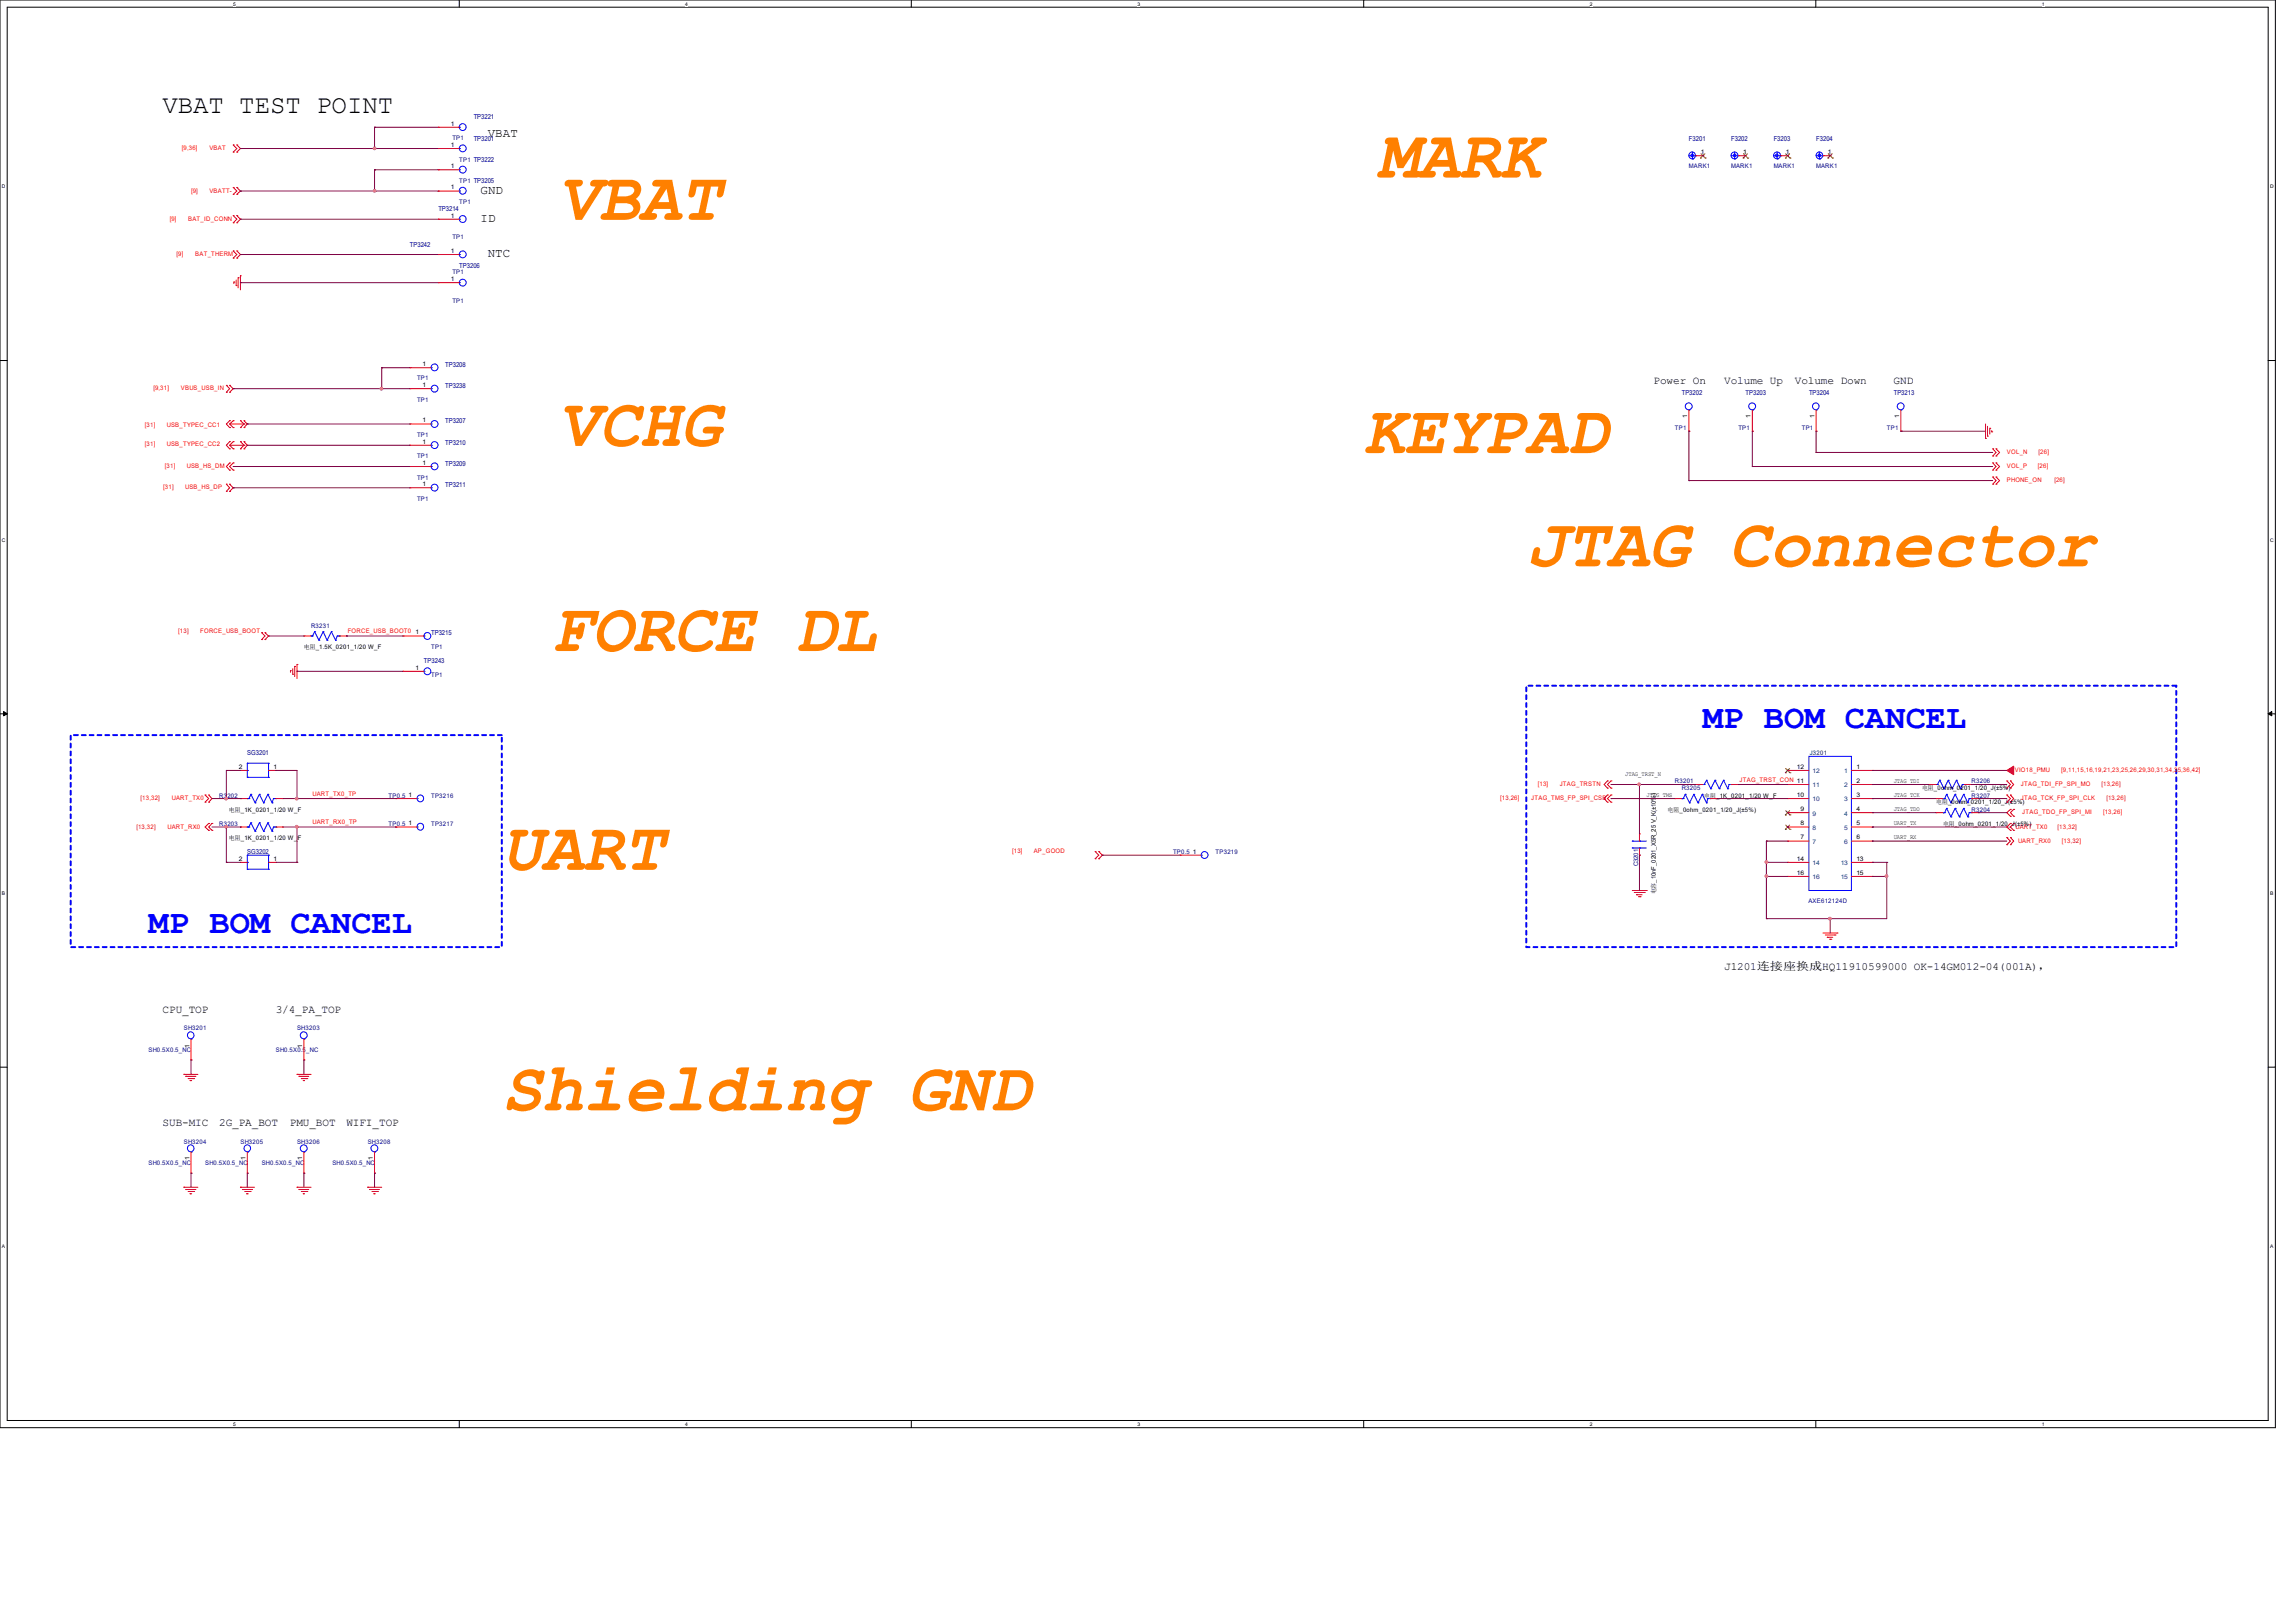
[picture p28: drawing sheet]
<svg xmlns="http://www.w3.org/2000/svg" width="297mm" height="210mm" viewBox="0 0 297 210" stroke-linecap="round" stroke-linejoin="round" font-family="sans-serif">
<defs><g id="words">
<g font-size="8.8" fill="#ff8000">
<text x="178.3" y="23">MARK</text>
<text x="72.3" y="28.4">VBAT</text>
<text x="72.3" y="57.7">VCHG</text>
<text x="176.5" y="58.6">KEYPAD</text>
<text x="197.5" y="73.3">JTAG Connector</text>
<text x="71.3" y="84.2">FORCE DL</text>
<text x="64.9" y="112.6">UART</text>
<text x="64.9" y="143.7">Shielding GND</text>
</g>
<g font-size="4.4" fill="#00f">
<text x="220.4" y="94.2">MP BOM CANCEL</text>
<text x="19.2" y="120.7">MP BOM CANCEL</text>
</g>
<text font-size="3.3" x="21" y="14.6">VBAT TEST POINT</text>
<g font-size="1.6">
<text x="63.1" y="17.7">VBAT</text>
<text x="62.2" y="25.1">GND</text>
<text x="62.2" y="28.7">ID</text>
<text x="63.1" y="33.3">NTC</text>
</g>
<g font-size="1.4">
<text x="214" y="49.7">Power On</text>
<text x="223.1" y="49.7">Volume Up</text>
<text x="232.3" y="49.7">Volume Down</text>
<text x="245.1" y="49.7">GND</text>
<text x="223.1" y="125.6">J1201连接座换成HQ11910599000 OK-14GM012-04(001A)，</text>
<text x="21" y="131.1">CPU_TOP</text>
<text x="35.7" y="131.1">3/4_PA_TOP</text>
<text x="21" y="145.7">SUB-MIC</text>
<text x="28.4" y="145.7">2G_PA_BOT</text>
<text x="37.5" y="145.7">PMU_BOT</text>
<text x="44.8" y="145.7">WIFI_TOP</text>
</g>
<g font-size=".9" fill="#000080">
<text x="61.3" y="15.5">TP3221</text>
<text x="61.3" y="18.2">TP3201</text>
<text x="218.6" y="18.2">F3201</text>
<text x="224" y="18.2">F3202</text>
<text x="229.5" y="18.2">F3203</text>
<text x="235" y="18.2">F3204</text>
<text x="56.7" y="27.3">TP3214</text>
<text x="53" y="31.9">TP3242</text>
<text x="59.4" y="34.7">TP3206</text>
<text x="57.6" y="47.5">TP3208</text>
<text x="57.6" y="50.2">TP3238</text>
<text x="217.6" y="51.1">TP3202</text>
<text x="225.9" y="51.1">TP3203</text>
<text x="234.1" y="51.1">TP3204</text>
<text x="245.1" y="51.1">TP3213</text>
<text x="57.6" y="54.8">TP3207</text>
<text x="57.6" y="57.5">TP3210</text>
<text x="57.6" y="63">TP3211</text>
<text x="57.6" y="60.2">TP3209</text>
<text x="55.8" y="82.2">TP3215</text>
<text x="54.9" y="85.9">TP3243</text>
<text x="32" y="97.7">SG3201</text>
<text x="32" y="110.5">SG3202</text>
</g>
<g font-size=".8">
<text x="58.3" y="16.3">1</text>
<text x="58.3" y="19">1</text>
<text x="58.3" y="21.8">1</text>
<text x="220.1" y="19.9">1</text>
<text x="225.6" y="19.9">1</text>
<text x="231.1" y="19.9">1</text>
<text x="236.6" y="19.9">1</text>
<text x="58.3" y="28.2">1</text>
<text x="58.3" y="24.5">1</text>
<text x="58.3" y="32.7">1</text>
<text x="58.3" y="36.4">1</text>
<text x="54.7" y="47.4">1</text>
<text x="54.7" y="50.1">1</text>
<text x="54.7" y="54.7">1</text>
<text x="54.7" y="57.4">1</text>
<text x="218.3" y="54.1" transform="rotate(-90 218.3 54.1)">1</text>
<text x="226.6" y="54.1" transform="rotate(-90 226.6 54.1)">1</text>
<text x="234.8" y="54.1" transform="rotate(-90 234.8 54.1)">1</text>
<text x="245.8" y="54.1" transform="rotate(-90 245.8 54.1)">1</text>
<text x="54.7" y="62.9">1</text>
<text x="54.7" y="60.2">1</text>
<text x="39.3" y="84">电阻_1.5K_0201_1/20 W_F</text>
<text x="53.8" y="82.1">1</text>
<text x="53.8" y="86.7">1</text>
<text x="30.9" y="99.5">2</text>
<text x="35.4" y="99.5">1</text>
<text x="210.3" y="100.4">JTAG_TRST_N</text>
<text x="232.5" y="99.5">12</text>
<text x="240.2" y="99.5">1</text>
<text x="240.2" y="101.3">2</text>
<text x="245.1" y="101.3">JTAG_TDI</text>
<text x="29.6" y="105">电阻_1K_0201_1/20 W_F</text>
<text x="52.9" y="106.8">1</text>
<text x="52.9" y="103.1">1</text>
<text x="213.1" y="103.1">JTAG_TMS</text>
<text x="215.8" y="105">电阻_0ohm_0201_1/20_J(±5%)</text>
<text x="220.6" y="103.2">电阻_1K_0201_1/20 W_F</text>
<text x="232.5" y="103.1">10</text>
<text x="233" y="104.9">9</text>
<text x="233" y="106.8">8</text>
<text x="240.2" y="103.1">3</text>
<text x="240.2" y="104.9">4</text>
<text x="240.2" y="106.8">5</text>
<text x="245.1" y="104.9">JTAG_TDO</text>
<text x="245.1" y="106.8">UART_TX</text>
<text x="245.1" y="103.1">JTAG_TCK</text>
<text x="248.8" y="102.3">电阻_0ohm_0201_1/20_J(±5%)</text>
<text x="250.6" y="104.1">电阻_0ohm_0201_1/20_J(±5%)</text>
<text x="251.5" y="106.9">电阻_0ohm_0201_1/20_J(±5%)</text>
<text x="29.6" y="108.7">电阻_1K_0201_1/20 W_F</text>
<text x="30.9" y="111.4">2</text>
<text x="35.4" y="111.4">1</text>
<text x="154.4" y="110.4">1</text>
<text x="232.5" y="111.4">14</text>
<text x="232.5" y="113.2">16</text>
<text x="233" y="108.6">7</text>
<text x="240.2" y="108.6">6</text>
<text x="240.2" y="111.4">13</text>
<text x="240.2" y="113.2">15</text>
<text x="245.1" y="108.6">UART_RX</text>
<text x="214.3" y="115.7" transform="rotate(-90 214.3 115.7)">电容_10nF_0201_X5R_25 V_K(±10%)</text>
<text x="24.5" y="135.6" transform="rotate(-90 24.5 135.6)">1</text>
<text x="39.1" y="135.6" transform="rotate(-90 39.1 135.6)">1</text>
<text x="24.5" y="150.2" transform="rotate(-90 24.5 150.2)">1</text>
<text x="31.8" y="150.2" transform="rotate(-90 31.8 150.2)">1</text>
<text x="39.1" y="150.2" transform="rotate(-90 39.1 150.2)">1</text>
<text x="48.3" y="150.2" transform="rotate(-90 48.3 150.2)">1</text>
</g>
<g font-size=".8" fill="#f00">
<text x="23.5" y="19.4">[9,36]</text>
<text x="27.1" y="19.4">VBAT</text>
<text x="22" y="28.6">[9]</text>
<text x="24.3" y="28.6">BAT_ID_CONN</text>
<text x="24.7" y="24.9">[9]</text>
<text x="27.1" y="24.9">VBATT-</text>
<text x="22.9" y="33.1">[9]</text>
<text x="25.3" y="33.1">BAT_THERM</text>
<text x="19.9" y="50.5">[9,31]</text>
<text x="23.4" y="50.5">VBUS_USB_IN</text>
<text x="18.8" y="55.2">[31]</text>
<text x="18.8" y="57.7">[31]</text>
<text x="21.6" y="55.2">USB_TYPEC_CC1</text>
<text x="21.6" y="57.7">USB_TYPEC_CC2</text>
<text x="259.7" y="58.8">VOL_N</text>
<text x="263.8" y="58.8">[26]</text>
<text x="21.1" y="63.3">[31]</text>
<text x="21.3" y="60.6">[31]</text>
<text x="24" y="63.3">USB_HS_DP</text>
<text x="24.2" y="60.6">USB_HS_DM</text>
<text x="259.7" y="62.4">PHONE_ON</text>
<text x="259.7" y="60.6">VOL_P</text>
<text x="263.7" y="60.6">[26]</text>
<text x="265.9" y="62.4">[26]</text>
<text x="23.1" y="82">[13]</text>
<text x="25.9" y="82">FORCE_USB_BOOT</text>
<text x="45" y="81.9">FORCE_USB_BOOT0</text>
<text x="199" y="101.7">[13]</text>
<text x="201.9" y="101.7">JTAG_TRSTN</text>
<text x="225.1" y="101.1">JTAG_TRST_CON 11</text>
<text x="260.7" y="99.9">VIO18_PMU</text>
<text x="261.5" y="101.7">JTAG_TDI_FP_SPI_MO</text>
<text x="266.8" y="99.9">[9,11,15,16,19,21,23,25,26,29,30,31,34,35,36,42]</text>
<text x="272" y="101.7">[13,26]</text>
<text x="17.7" y="107.2">[13,32]</text>
<text x="18.2" y="103.5">[13,32]</text>
<text x="21.7" y="107.2">UART_RX0</text>
<text x="22.2" y="103.5">UART_TX0</text>
<text x="40.4" y="106.6">UART_RX0_TP</text>
<text x="40.4" y="103">UART_TX0_TP</text>
<text x="194.2" y="103.5">[13,26]</text>
<text x="198.2" y="103.5">JTAG_TMS_FP_SPI_CSB</text>
<text x="260.8" y="107.2">UART_TX0</text>
<text x="261.5" y="103.5">JTAG_TCK_FP_SPI_CLK</text>
<text x="261.7" y="105.4">JTAG_TDO_FP_SPI_MI</text>
<text x="266.3" y="107.2">[13,32]</text>
<text x="272.2" y="105.4">[13,26]</text>
<text x="272.6" y="103.5">[13,26]</text>
<text x="131" y="110.3">[13]</text>
<text x="133.8" y="110.3">AP_GOOD</text>
<text x="261.2" y="109">UART_RX0</text>
<text x="266.8" y="109">[13,32]</text>
</g>
<g font-size=".8" fill="#000080">
<text x="58.5" y="18.2">TP1</text>
<text x="59.4" y="20.9">TP1 TP3222</text>
<text x="59.4" y="23.6">TP1 TP3205</text>
<text x="218.6" y="21.8">MARK1</text>
<text x="224" y="21.8">MARK1</text>
<text x="229.5" y="21.8">MARK1</text>
<text x="235" y="21.8">MARK1</text>
<text x="59.4" y="26.4">TP1</text>
<text x="58.5" y="35.5">TP1</text>
<text x="58.5" y="30.9">TP1</text>
<text x="58.5" y="39.2">TP1</text>
<text x="54" y="49.2">TP1</text>
<text x="54" y="52">TP1</text>
<text x="54" y="56.6">TP1</text>
<text x="54" y="59.3">TP1</text>
<text x="216.8" y="55.6">TP1</text>
<text x="225" y="55.6">TP1</text>
<text x="233.2" y="55.6">TP1</text>
<text x="244.2" y="55.6">TP1</text>
<text x="54" y="64.8">TP1</text>
<text x="54" y="62.1">TP1</text>
<text x="40.3" y="81.2">R3231</text>
<text x="55.8" y="84">TP1</text>
<text x="55.8" y="87.6">TP1</text>
<text x="216.8" y="101.3">R3201</text>
<text x="255.2" y="101.3">R3206</text>
<text x="28.4" y="103.2">R3202</text>
<text x="28.4" y="106.8">R3203</text>
<text x="50.3" y="106.8">TP0.5</text>
<text x="50.3" y="103.2">TP0.5</text>
<text x="55.8" y="106.8">TP3217</text>
<text x="55.8" y="103.2">TP3216</text>
<text x="217.6" y="102.3">R3205</text>
<text x="255.2" y="103.2">R3207</text>
<text x="255.2" y="105">R3204</text>
<text x="151.8" y="110.5">TP0.5</text>
<text x="157.3" y="110.5">TP3219</text>
<text x="212" y="112.1" transform="rotate(-90 212 112.1)">C3201</text>
<text x="234" y="116.8">AXE612124D</text>
<text x="19.2" y="136.1">SH0.5X0.5_NC</text>
<text x="23.8" y="133.3">SH3201</text>
<text x="35.7" y="136.1">SH0.5X0.5_NC</text>
<text x="38.4" y="133.3">SH3203</text>
<text x="23.8" y="148">SH3204</text>
<text x="31.1" y="148">SH3205</text>
<text x="38.4" y="148">SH3206</text>
<text x="47.6" y="148">SH3208</text>
<text x="19.2" y="150.7">SH0.5X0.5_NC</text>
<text x="26.5" y="150.7">SH0.5X0.5_NC</text>
<text x="33.9" y="150.7">SH0.5X0.5_NC</text>
<text x="43" y="150.7">SH0.5X0.5_NC</text>
</g>
<text font-size=".8" fill="#004040" x="234.2" y="97.7">J3201</text>
<g font-size=".8" fill="#004080">
<text x="234.6" y="100.1">12</text>
<text x="234.6" y="101.9">11</text>
<text x="238.7" y="100.1">1</text>
<text x="238.7" y="101.9">2</text>
<text x="234.6" y="103.7">10</text>
<text x="234.6" y="105.5">9</text>
<text x="234.6" y="107.4">8</text>
<text x="238.7" y="103.7">3</text>
<text x="238.7" y="105.5">4</text>
<text x="238.7" y="107.4">5</text>
<text x="234.6" y="109.2">7</text>
<text x="234.6" y="112">14</text>
<text x="234.6" y="113.8">16</text>
<text x="238.2" y="112">13</text>
<text x="238.2" y="113.8">15</text>
<text x="238.7" y="109.2">6</text>
</g>
<g font-size=".6">
<text x="30.2" y=".7">5</text>
<text x="88.7" y=".7">4</text>
<text x="147.2" y=".7">3</text>
<text x="205.7" y=".7">2</text>
<text x="264.2" y=".7">1</text>
<text x=".3" y="24.4">D</text>
<text x="293.8" y="24.4">D</text>
<text x=".3" y="70.1">C</text>
<text x="293.8" y="70.1">C</text>
<text x=".3" y="115.8">B</text>
<text x="293.8" y="115.8">B</text>
<text x=".3" y="161.5">A</text>
<text x="293.8" y="161.5">A</text>
<text x="30.2" y="184.5">5</text>
<text x="88.7" y="184.5">4</text>
<text x="147.2" y="184.5">3</text>
<text x="205.7" y="184.5">2</text>
<text x="264.2" y="184.5">1</text>
</g>
</g></defs>
<path d="M0 0h294.5v184.7h-294.5zM.9 .9h292.6v182.9h-292.6z" fill="none" stroke="#000" stroke-width=".13"/>
<g fill="#fff">
<path d="M30.2 .1h.3v.7h-.3z"/>
<path d="M30.2 183.9h.3v.8h-.3z"/>
</g>
<path d="M59.4 0v.9M59.4 183.8v.9" fill="none" stroke="#000" stroke-width=".13"/>
<g fill="#fff">
<path d="M88.7 .1h.3v.7h-.3z"/>
<path d="M88.7 183.9h.3v.8h-.3z"/>
</g>
<path d="M117.9 0v.9M117.9 183.8v.9" fill="none" stroke="#000" stroke-width=".13"/>
<g fill="#fff">
<path d="M147.2 .1h.3v.7h-.3z"/>
<path d="M147.2 183.9h.3v.8h-.3z"/>
</g>
<path d="M176.5 0v.9M176.5 183.8v.9" fill="none" stroke="#000" stroke-width=".13"/>
<g fill="#fff">
<path d="M205.7 .1h.4v.7h-.4z"/>
<path d="M205.7 183.9h.4v.8h-.4z"/>
</g>
<path d="M235 0v.9M235 183.8v.9" fill="none" stroke="#000" stroke-width=".13"/>
<g fill="#fff">
<path d="M264.2 .1h.4v.7h-.4z"/>
<path d="M264.2 183.9h.4v.8h-.4z"/>
<path d="M.3 23.8h.4v.7h-.4z"/>
<path d="M293.8 23.8h.5v.7h-.5z"/>
<path d="M.3 69.5h.4v.7h-.4z"/>
<path d="M293.8 69.5h.5v.7h-.5z"/>
</g>
<path d="M0 46.7h.9M293.5 46.7h1" fill="none" stroke="#000" stroke-width=".13"/>
<g fill="#fff">
<path d="M.3 115.2h.4v.8h-.4z"/>
<path d="M293.8 115.2h.4v.8h-.4z"/>
</g>
<path d="M0 92.4h.9M293.5 92.4h1" fill="none" stroke="#000" stroke-width=".13"/>
<path d="M.5 92.1l.4 .3-.4 .2zM293.5 92.4l.5-.3v.5z" fill="#000" stroke="#000" stroke-width=".13"/>
<g fill="#fff">
<path d="M.3 161h.3v.7h-.3z"/>
<path d="M293.8 161h.4v.7h-.4z"/>
</g>
<path d="M0 138.1h.9M293.5 138.1h1" fill="none" stroke="#000" stroke-width=".13"/>
<path d="M9.1 95.1h55.8v27.5h-55.8zM197.5 88.7h84.1v33.9h-84.1z" fill="none" stroke="#00f" stroke-width=".25" stroke-dasharray=".5 .5"/>
<g fill="none" stroke="#f00" stroke-width=".13">
<path d="M30.2 18.8h.1M30.2 19.7h.1M30.2 18.8l.4 .4-.4 .5M30.6 19.7h.1M30.6 18.8h.1M30.6 18.8l.5 .4-.5 .5M56.7 19.2h.1M56.7 16.5h.1M56.7 19.2h2.7M56.7 16.5h2.7M30.2 27.9h.1M30.2 28.8h.1"/>
<path d="M30.2 24.3h.1M30.2 25.1h.1M30.2 32.5h.1M30.2 33.4h.1M30.2 27.9l.4 .5-.4 .4M30.2 24.3l.4 .4-.4 .4M30.2 32.5l.4 .4-.4 .5M30.3 36.5h.1M30.3 36.5v.2M30.6 37h.1M30.6 36.2v.8M30.6 28.8h.1"/>
<path d="M30.6 27.9h.1M30.6 25.1h.1M30.6 24.3h.1M30.6 33.4h.1M30.6 32.5h.1M30.6 27.9l.5 .5-.5 .4M30.6 24.3l.5 .4-.5 .4M30.6 32.5l.5 .4-.5 .5M30.8 35.9h.1M30.8 35.9v1.4M31.1 35.7h.1M31.1 35.7v1.8"/>
<path d="M56.7 36.6h.1M56.7 32.9h.1M56.7 28.4h.1M56.7 24.7h.1M56.7 22h.1M56.7 36.6h2.7M56.7 32.9h2.7M56.7 28.4h2.7M56.7 24.7h2.7M56.7 22h2.7M219.5 20.2h.9M220.4 20.2h.1"/>
<path d="M225 20.2h.9M225.9 20.2h.1M230.5 20.2h.9M231.4 20.2h.1M235.9 20.2h1M236.9 20.2h.1M29.3 49.9h.1M29.3 50.8h.1M29.3 49.9l.4 .4-.4 .5M29.7 50.8h.1M29.7 49.9h.1M29.7 59.9h.1"/>
<path d="M29.7 54.4h.1M29.7 55.3h.1M29.7 58.1h.1M29.7 57.1h.1M29.7 49.9l.5 .4-.5 .5M29.7 59.9l-.4 .5 .4 .4M29.7 54.4l-.4 .5 .4 .4M29.7 54.9l.5 .4M29.7 54.9h1.9M29.7 57.1l-.4 .5 .4 .5M29.7 57.6l.5 .5M29.7 57.6h1.9"/>
<path d="M30.2 59.9h.1M30.2 54.4h.1M30.2 55.3h.1M30.2 58.1h.1M30.2 57.1h.1M30.2 59.9l-.5 .5 .5 .4M30.2 54.4l-.5 .5M30.2 57.1l-.5 .5M31.1 54.4h.1M31.1 55.3h.1M31.1 58.1h.1M31.1 57.1h.1"/>
<path d="M31.1 54.4l.5 .5M31.1 57.1l.5 .5M31.6 55.3h.1M31.6 54.4h.1M31.6 54.9h.1M31.6 57.1h.1M31.6 58.1h.1M31.6 57.6h.1M31.6 54.4l.4 .5-.4 .4M31.6 54.9l-.5 .4M31.6 57.6l-.5 .5M31.6 57.1l.4 .5-.4 .5"/>
<path d="M53 47.6h.1M53 54.9h.1M53 57.6h.1M53 50.3h.1M53 54.9h2.8M53 57.6h2.8M53 47.6h2.8M53 50.3h2.8M218.6 55.8h.1M218.6 53v2.8M226.8 55.8h.1M226.8 53v2.8"/>
<path d="M235 55.8h.1M235 53v2.8M246 55.8h.1M246 53v2.8M257 56.7h.1M257 54.9v1.8M257.2 56.4h.1M257.2 55.2v1.2M257.5 55.4h.1M257.5 55.4v.8M257.8 55.9h.1M257.8 55.7v.2"/>
<path d="M257.9 59h.1M257.9 58.1h.1M257.9 59.9h.1M257.9 58.1l.4 .4-.4 .5M257.9 59.9l.4 .5-.4 .4M258.3 59h.1M258.3 58.1h.1M258.3 59.9h.1M258.3 58.1l.5 .4-.5 .5M258.3 59.9l.5 .5-.5 .4M29.3 62.7h.1M29.3 63.6h.1"/>
<path d="M29.3 62.7l.4 .4-.4 .5M29.7 63.6h.1M29.7 62.7h.1M29.7 60.8h.1M29.7 62.7l.5 .4-.5 .5M30.2 60.8h.1M53 63.1h.1M53 60.4h.1M53 63.1h2.8M53 60.4h2.8M257.9 62.7h.1M257.9 61.7h.1"/>
<path d="M257.9 60.8h.1M257.9 61.7l.4 .5-.4 .5M258.3 62.7h.1M258.3 61.7h.1M258.3 60.8h.1M258.3 61.7l.5 .5-.5 .5M31.1 99.7h.1M31.1 99.7h.9M33.9 82.8h.1M33.9 81.9h.1M33.9 81.9l.4 .4-.4 .5M34.3 81.9h.1"/>
<path d="M34.3 82.8h.1M34.3 81.9l.5 .4-.5 .5M34.8 99.7h.9M35.7 99.7h.1M37.6 86.8h.1M37.6 86.8v.2M37.9 87.2h.1M37.9 86.5v.7M38.1 86.2h.1M38.1 86.2v1.3M38.4 86h.1M38.4 86v1.8"/>
<path d="M39.3 82.3h.1M39.3 82.3h1M43.9 82.3h.9M44.8 82.3h.1M52.2 82.3h.1M52.2 86.9h.1M52.2 82.3h2.7M52.2 86.9h2.7M231.4 99.7h.1M231.4 99.7h2.7M239.6 99.7h2.7M242.3 99.7h.1"/>
<path d="M26.5 102.9h.1M26.5 103.8h.1M26.5 102.9l.5 .4-.5 .5M27 103.8h.1M27 102.9h.1M27 106.6h.1M27 107.4h.1M27 102.9l.4 .4-.4 .5M27 106.6l-.5 .4 .5 .4M27.4 106.6h.1M27.4 107.4h.1M27.4 106.6l-.4 .4 .4 .4"/>
<path d="M31.1 103.3h.1M31.1 111.6h.1M31.1 107h.1M31.1 103.3h.9M31.1 107h.9M31.1 111.6h.9M34.8 111.6h.9M35.7 111.6h.1M35.7 103.3h.9M35.7 107h.9M36.6 103.3h.1M36.6 107h.1"/>
<path d="M51.2 107h.1M51.2 103.3h.1M51.2 103.3h2.8M51.2 107h2.8M141.7 111.1h.1M141.7 110.2h.1M141.7 110.2l.5 .5-.5 .4M142.2 110.2h.1M142.2 111.1h.1M142.2 110.2l.5 .5-.5 .4M152.7 110.7h.1M152.7 110.7h2.7"/>
<path d="M208 101h.1M208 102h.1M208 102.9h.1M208 103.8h.1M208 101l-.4 .5 .4 .5M208 102.9l-.4 .4 .4 .5M208.5 101h.1M208.5 102h.1M208.5 102.9h.1M208.5 103.8h.1M208.5 101l-.5 .5 .5 .5M208.5 102.9l-.5 .4 .5 .5"/>
<path d="M211.2 115.2h1.9M211.5 115.5h1.3M211.8 115.8h.1M211.8 115.8h.7M212 116h.3M212.2 107.9h.1M212.2 110.7h.1M212.2 107.9v.9M212.2 109.7v1M212.3 116h.1M212.8 115.5h.1M213.1 115.2h.1"/>
<path d="M216.7 103.3h.1M216.7 103.3h.9M219.5 101.5h.1M219.5 101.5h.9M221.3 103.3h.9M222.2 103.3h.1M224 101.5h1M225 101.5h.1M231.4 101.5h.1M231.4 103.3h.1M231.4 105.2h.1M231.4 107h.1"/>
<path d="M231.4 108.8h.1M231.4 111.6h.1M231.4 113.4h.1M231.4 101.5h2.7M231.4 103.3h2.7M231.4 107h2.7M231.4 111.6h2.7M231.4 105.2h2.7M231.4 108.8h2.7M231.4 113.4h2.7M239.6 101.5h2.7M239.6 103.3h2.7"/>
<path d="M239.6 107h2.7M239.6 111.6h2.7M239.6 105.2h2.7M239.6 108.8h2.7M239.6 113.4h2.7M242.3 101.5h.1M242.3 103.3h.1M242.3 105.2h.1M242.3 107h.1M242.3 108.8h.1M242.3 111.6h.1M242.3 113.4h.1"/>
<path d="M249.6 101.5h.1M249.6 101.5h1M250.6 103.3h.1M250.6 105.2h.1M250.6 103.3h.9M250.6 105.2h.9M254.2 101.5h.9M255.1 101.5h.1M255.1 103.3h.9M255.1 105.2h.9M256 103.3h.1M256 105.2h.1"/>
<path d="M259.7 101h.1M259.7 102h.1M259.7 102.9h.1M259.7 103.8h.1M259.7 108.4h.1M259.7 109.3h.1M259.7 101l.5 .5-.5 .5M259.7 102.9l.5 .4-.5 .5M259.7 108.4l.5 .4-.5 .5M260.2 101h.1M260.2 102h.1M260.2 102.9h.1"/>
<path d="M260.2 103.8h.1M260.2 105.6h.1M260.2 104.7h.1M260.2 107.4h.1M260.2 106.6h.1M260.2 108.4h.1M260.2 109.3h.1M260.2 101l.4 .5-.4 .5M260.2 102.9l.4 .4-.4 .5M260.2 104.7l-.5 .5 .5 .4M260.2 106.6l-.5 .4 .5 .4M260.2 108.4l.4 .4-.4 .5"/>
<path d="M260.6 104.7h.1M260.6 105.6h.1M260.6 106.6h.1M260.6 107.4h.1M260.6 104.7l-.4 .5 .4 .4M260.6 106.6l-.4 .4 .4 .4M23.8 139h.1M23.8 139h1.8M24 139.3h.1M24 139.3h1.4M24.3 139.6h.8M24.6 139.8h.1"/>
<path d="M24.6 139.8h.2M24.7 137.2h.1M24.7 134.5v2.7M25.1 139.6h.1M38.4 139h.1M38.4 139h1.9M38.7 139.3h.1M38.7 139.3h1.3M39 139.6h.7M39.2 139.8h.1M39.2 139.8h.2M39.3 137.2h.1"/>
<path d="M39.3 134.5v2.7M39.7 139.6h.1M235.9 120.7h1.8M236.2 121h1.3M236.5 121.3h.1M236.5 121.3h.7M236.8 121.5h.1M236.9 121.5h.1M237.5 121h.1M237.7 120.7h.1M23.8 153.6h.1M23.8 153.6h1.8"/>
<path d="M24 153.9h.1M24 153.9h1.4M24.3 154.2h.8M24.6 154.5h.1M24.6 154.5h.2M24.7 151.8h.1M24.7 149.1v2.7M25.1 154.2h.1M31.1 153.6h.1M31.1 153.6h1.8M31.4 153.9h.1M31.4 153.9h1.3"/>
<path d="M31.7 154.2h.7M31.9 154.5h.1M31.9 154.5h.2M32 151.8h.1M32 149.1v2.7M32.4 154.2h.1M38.4 153.6h.1M38.4 153.6h1.9M38.7 153.9h.1M38.7 153.9h1.3M39 154.2h.7M39.2 154.5h.1"/>
<path d="M39.2 154.5h.2M39.3 151.8h.1M39.3 149.1v2.7M39.7 154.2h.1M47.6 153.6h.1M47.6 153.6h1.8M47.8 153.9h.1M47.8 153.9h1.3M48.1 154.2h.8M48.4 154.5h.1M48.4 154.5h.2M48.5 151.8h.1"/>
<path d="M48.5 149.1v2.7M48.9 154.2h.1"/>
</g>
<path d="M259.7 99.7l.9-.6v1.1z" fill-rule="evenodd" fill="#f00" stroke="#f00" stroke-width=".13"/>
<g fill="none" stroke="#00f" stroke-width=".13">
<path d="M59.4 19.2h.1M59.4 16.5h.1M219 19.7v.9M224.5 19.7v.9M230 19.7v.9M235.5 19.7v.9M59.4 36.6h.1M59.4 32.9h.1M59.4 28.4h.1M59.4 24.7h.1M59.4 22h.1M218.6 20.2h.9"/>
<path d="M219 20.6h.1M219.5 20.2h.1M224 20.2h1M224.5 20.6h.1M225 20.2h.1M229.5 20.2h1M230 20.6h.1M230.5 20.2h.1M235 20.2h.9M235.5 20.6h.1M235.9 20.2h.1M55.8 47.6h.1"/>
<path d="M55.8 54.9h.1M55.8 57.6h.1M55.8 50.3h.1M218.6 53h.1M226.8 53h.1M235 53h.1M246 53h.1M55.8 63.1h.1M55.8 60.4h.1M32 99.7h.1M32 98.8h.1M32 98.8h2.8"/>
<path d="M32 98.8v1.8M34.8 99.7h.1M34.8 98.8h.1M34.8 98.8v1.8M40.3 82.3h.1M40.4 82.3h.1M40.7 81.7h.1M40.7 81.7l.6 1.1M40.7 81.7l-.3 .6M41.3 82.8h.1M41.8 81.7h.1M41.8 81.7l.5 1.1"/>
<path d="M41.8 81.7l-.5 1.1M42.3 82.8h.1M42.9 81.7h.1M42.9 81.7l.5 1.1M42.9 81.7l-.6 1.1M43.4 82.8h.1M43.6 82.3h.1M43.6 82.3h.3M43.6 82.3l-.2 .5M43.9 82.3h.1M54.9 82.3h.1M54.9 86.9h.1"/>
<path d="M234.1 97.9h5.5v17.3h-5.5zM32 103.3h.1M32 100.6h.1M32 111.6h.1M32 110.7h.1M32 112.5h.1M32 107h.1M32 103.3h.2M32 100.6h2.8M32 110.7v1.8M32 112.5h2.8M32 110.7h2.8"/>
<path d="M32 107h.2M32.2 103.3h.1M32.2 107h.1M32.5 102.8h.1M32.5 106.5h.1M32.5 102.8l.5 1.1M32.5 102.8l-.3 .5M32.5 106.5l.5 1.1M32.5 106.5l-.3 .5M33 103.9h.1M33 107.6h.1M33.6 102.8h.1"/>
<path d="M33.6 106.5h.1M33.6 102.8l.5 1.1M33.6 102.8l-.6 1.1M33.6 106.5l.5 1.1M33.6 106.5l-.6 1.1M34.1 103.9h.1M34.1 107.6h.1M34.7 102.8h.1M34.7 106.5h.1M34.7 102.8l.5 1.1M34.7 102.8l-.6 1.1M34.7 106.5l.5 1.1"/>
<path d="M34.7 106.5l-.6 1.1M34.8 100.6h.1M34.8 111.6h.1M34.8 112.5h.1M34.8 110.7h.1M34.8 110.7v1.8M35.2 103.9h.1M35.2 107.6h.1M35.4 103.3h.1M35.4 107h.1M35.4 103.3h.3M35.4 103.3l-.2 .6"/>
<path d="M35.4 107h.3M35.4 107l-.2 .6M35.7 103.3h.1M35.7 107h.1M54 107h.1M54 103.3h.1M155.4 110.7h.1M211.2 108.8h.1M211.2 109.7h.1M211.2 108.8h1.9M211.2 109.7h1.9M212.2 108.8h.1"/>
<path d="M212.2 109.7h.1M217.6 103.3h.1M217.6 103.3h.2M217.8 103.3h.1M218.1 102.8h.1M218.1 102.8l.6 1.1M218.1 102.8l-.3 .5M218.7 103.9h.1M219.2 102.8h.1M219.2 102.8l.6 1.1M219.2 102.8l-.5 1.1M219.8 103.9h.1"/>
<path d="M220.3 102.8h.1M220.3 102.8l.6 1.1M220.3 102.8l-.5 1.1M220.4 101.5h.1M220.4 101.5h.2M220.6 101.5h.1M220.9 101h.1M220.9 103.9h.1M220.9 101l.5 1.1M220.9 101l-.3 .5M221 103.3h.1M221 103.3h.3"/>
<path d="M221 103.3l-.1 .6M221.3 103.3h.1M221.4 102.1h.1M222 101h.1M222 101l.5 1.1M222 101l-.6 1.1M222.5 102.1h.1M223.1 101h.1M223.1 101l.5 1.1M223.1 101l-.6 1.1M223.6 102.1h.1M223.8 101.5h.1"/>
<path d="M223.8 101.5h.2M223.8 101.5l-.2 .6M224 101.5h.1M250.6 101.5h.1M250.7 101.5h.1M251 101h.1M251 101l.6 1.1M251 101l-.3 .5M251.5 103.3h.1M251.5 105.2h.1M251.5 103.3h.2M251.5 105.2h.2"/>
<path d="M251.6 102.1h.1M251.7 103.3h.1M251.7 105.2h.1M251.9 102.8h.1M251.9 104.6h.1M251.9 102.8l.6 1.1M251.9 102.8l-.2 .5M251.9 104.6l.6 1.1M251.9 104.6l-.2 .6M252.1 101h.1M252.1 101l.5 1.1M252.1 101l-.5 1.1"/>
<path d="M252.5 103.9h.1M252.5 105.7h.1M252.6 102.1h.1M253 102.8h.1M253 104.6h.1M253 102.8l.6 1.1M253 102.8l-.5 1.1M253 104.6l.6 1.1M253 104.6l-.5 1.1M253.2 101h.1M253.2 101l.5 1.1M253.2 101l-.6 1.1"/>
<path d="M253.6 103.9h.1M253.6 105.7h.1M253.7 102.1h.1M254 101.5h.1M254 101.5h.2M254 101.5l-.3 .6M254.1 102.8h.1M254.1 104.6h.1M254.1 102.8l.6 1.1M254.1 102.8l-.5 1.1M254.1 104.6l.6 1.1M254.1 104.6l-.5 1.1"/>
<path d="M254.2 101.5h.1M254.7 103.9h.1M254.7 105.7h.1M254.8 103.3h.1M254.8 105.2h.1M254.8 103.3h.3M254.8 103.3l-.1 .6M254.8 105.2h.3M254.8 105.2l-.1 .5M255.1 103.3h.1M255.1 105.2h.1M24.7 134.5h.1"/>
<path d="M39.3 134.5h.1M24.7 149.1h.1M32 149.1h.1M39.3 149.1h.1M48.5 149.1h.1"/>
<circle cx="59.9" cy="16.4" r=".44"/>
<circle cx="59.9" cy="19.2" r=".44"/>
<circle cx="59.9" cy="21.9" r=".44"/>
<circle cx="59.9" cy="36.6" r=".44"/>
<circle cx="59.9" cy="28.3" r=".44"/>
<circle cx="59.9" cy="32.9" r=".44"/>
<circle cx="59.9" cy="24.7" r=".44"/>
<circle cx="219" cy="20.1" r=".43"/>
<circle cx="219" cy="20.1" r=".17"/>
<circle cx="224.5" cy="20.1" r=".44"/>
<circle cx="224.5" cy="20.1" r=".17"/>
<circle cx="230" cy="20.1" r=".17"/>
<circle cx="230" cy="20.1" r=".44"/>
<circle cx="235.4" cy="20.1" r=".43"/>
<circle cx="235.5" cy="20.1" r=".17"/>
<circle cx="56.2" cy="50.3" r=".44"/>
<circle cx="56.2" cy="47.5" r=".44"/>
<circle cx="56.2" cy="57.6" r=".44"/>
<circle cx="56.2" cy="54.9" r=".44"/>
<circle cx="218.5" cy="52.6" r=".44"/>
<circle cx="226.8" cy="52.6" r=".44"/>
<circle cx="235" cy="52.6" r=".43"/>
<circle cx="246" cy="52.6" r=".44"/>
<circle cx="56.2" cy="63.1" r=".44"/>
<circle cx="56.2" cy="60.3" r=".44"/>
<circle cx="55.3" cy="82.3" r=".44"/>
<circle cx="55.3" cy="86.9" r=".44"/>
<circle cx="54.4" cy="107" r=".43"/>
<circle cx="54.4" cy="103.3" r=".43"/>
<circle cx="155.9" cy="110.6" r=".44"/>
<circle cx="24.7" cy="134" r=".43"/>
<circle cx="39.3" cy="134" r=".44"/>
<circle cx="24.7" cy="148.6" r=".43"/>
<circle cx="32" cy="148.6" r=".43"/>
<circle cx="39.3" cy="148.6" r=".44"/>
<circle cx="48.5" cy="148.6" r=".44"/>
</g>
<g fill="none" stroke="#804000" stroke-width=".13">
<path d="M220.1 19.9l.6 .5M220.6 19.9l-.5 .5M225.6 19.9l.6 .5M226.1 19.9l-.5 .5M231.1 19.9l.5 .5M231.6 19.9l-.5 .5M236.6 19.9l.6 .5M237.1 19.9l-.5 .5M220.1 20.4h.1M220.7 20.4h.1M225.6 20.4h.1M226.2 20.4h.1"/>
<path d="M231.1 20.4h.1M231.6 20.4h.1M236.6 20.4h.1M237.2 20.4h.1M231.1 100h.1M231.1 99.4l.5 .6M231.6 99.4l-.5 .6M231.6 100h.1M231.1 105.5h.1M231.1 107.3h.1M231.1 104.9l.5 .6M231.1 106.8l.5 .5"/>
<path d="M231.6 104.9l-.5 .6M231.6 106.8l-.5 .5M231.6 105.5h.1M231.6 107.3h.1"/>
</g>
<g fill="none" stroke="#800040" stroke-width=".13">
<path d="M31.1 19.2h.1M31.1 19.2h25.6M48.5 16.5h.1M48.5 19.2h.1M48.5 16.5v2.7M48.5 16.5h8.2M31.1 36.6h.1M31.1 24.7h.1M31.1 28.4h.1M31.1 32.9h.1M31.1 36.6h25.6M31.1 24.7h25.6"/>
<path d="M31.1 28.4h25.6M31.1 32.9h25.6M48.5 22h.1M48.5 24.7h.1M48.5 22v2.7M48.5 22h8.2M30.2 50.3h.1M30.2 50.3h22.8M32 54.9h.1M32 57.6h.1M32 54.9h21M32 57.6h21"/>
<path d="M49.4 47.6h.1M49.4 50.3h.1M49.4 47.6h3.6M49.4 47.6v2.7M218.6 55.8h.1M218.6 55.8v6.4M226.8 55.8h.1M226.8 55.8v4.6M235 55.8h.1M235 58.5h.1M235 55.8v2.7M235 58.5h22.9"/>
<path d="M246 55.8h.1M246 55.8h11M30.2 63.1h.1M30.2 60.4h.1M30.2 60.4h22.8M30.2 63.1h22.8M218.6 62.2h.1M218.6 62.2h39.3M226.8 60.4h.1M226.8 60.4h31.1M29.3 99.7h.1M29.3 99.7h1.8"/>
<path d="M29.3 99.7v3.6M34.8 82.3h.1M34.8 82.3h4.5M35.7 99.7h.1M35.7 99.7h2.7v3.6M38.4 86.9h.1M38.4 86.9h13.8M44.8 82.3h.1M44.8 82.3h7.4M242.3 99.7h.1M242.3 99.7h17.4M27.4 103.3h3.7"/>
<path d="M27.4 107h3.7M29.3 103.3h.1M29.3 107h.1M29.3 111.6h.1M29.3 111.6h1.8M29.3 107v4.6M31.1 107h.1M31.1 103.3h.1M35.7 111.6h2.7M36.6 103.3h14.6M36.6 107h14.6M38.4 103.3h.1"/>
<path d="M38.4 107h.1M38.4 111.6h.1M38.4 107v4.6M51.2 107h.1M51.2 103.3h.1M142.7 110.7h.1M142.7 110.7h10M208.5 101.5h.1M208.5 103.3h.1M208.5 103.3h8.2M208.5 101.5h11M212.2 101.5h.1"/>
<path d="M212.2 110.7h.1M212.2 101.5v6.4M212.2 110.7v4.5M222.2 103.3h.1M222.2 103.3h9.2M225 101.5h.1M225 101.5h6.4M228.6 108.8h.1M228.6 111.6h.1M228.6 113.4h.1M228.6 118.9h.1M228.6 108.8h2.8"/>
<path d="M228.6 108.8v10.1M228.6 111.6h2.8M228.6 113.4h2.8M236.9 118.9h.1M236.9 118.9v1.8M242.3 101.5h.1M242.3 103.3h.1M242.3 105.2h.1M242.3 107h.1M242.3 108.8h.1M242.3 111.6h.1M242.3 113.4h.1"/>
<path d="M242.3 103.3h8.3M242.3 107h17.4M242.3 101.5h7.3M242.3 105.2h8.3M242.3 108.8h17.4M242.3 111.6h1.9M242.3 113.4h1.9M244.2 111.6h.1M244.2 113.4h.1M244.2 111.6v7.3h-15.6M255.1 101.5h.1M255.1 101.5h4.6"/>
<path d="M256 103.3h.1M256 105.2h.1M256 103.3h3.7M256 105.2h3.7M24.7 137.2h.1M24.7 137.2v1.8M39.3 137.2h.1M39.3 137.2v1.8M24.7 151.8h.1M24.7 151.8v1.8M32 151.8h.1M32 151.8v1.8"/>
<path d="M39.3 151.8h.1M39.3 151.8v1.8M48.5 151.8h.1M48.5 151.8v1.8"/>
</g>
<g fill="#f0f" stroke="#f0f" stroke-width=".13">
<circle cx="48.5" cy="19.2" r=".17"/>
<circle cx="49.4" cy="50.3" r=".17"/>
<circle cx="48.5" cy="24.7" r=".17"/>
<circle cx="29.3" cy="103.3" r=".17"/>
<circle cx="38.4" cy="103.3" r=".17"/>
<circle cx="38.4" cy="107" r=".17"/>
<circle cx="29.3" cy="107" r=".17"/>
<circle cx="212.1" cy="101.5" r=".17"/>
<circle cx="228.6" cy="111.5" r=".17"/>
<circle cx="228.6" cy="113.4" r=".17"/>
<circle cx="244.1" cy="113.4" r=".17"/>
<circle cx="236.8" cy="118.9" r=".17"/>
</g>
<use href="#words"/>
</svg>
